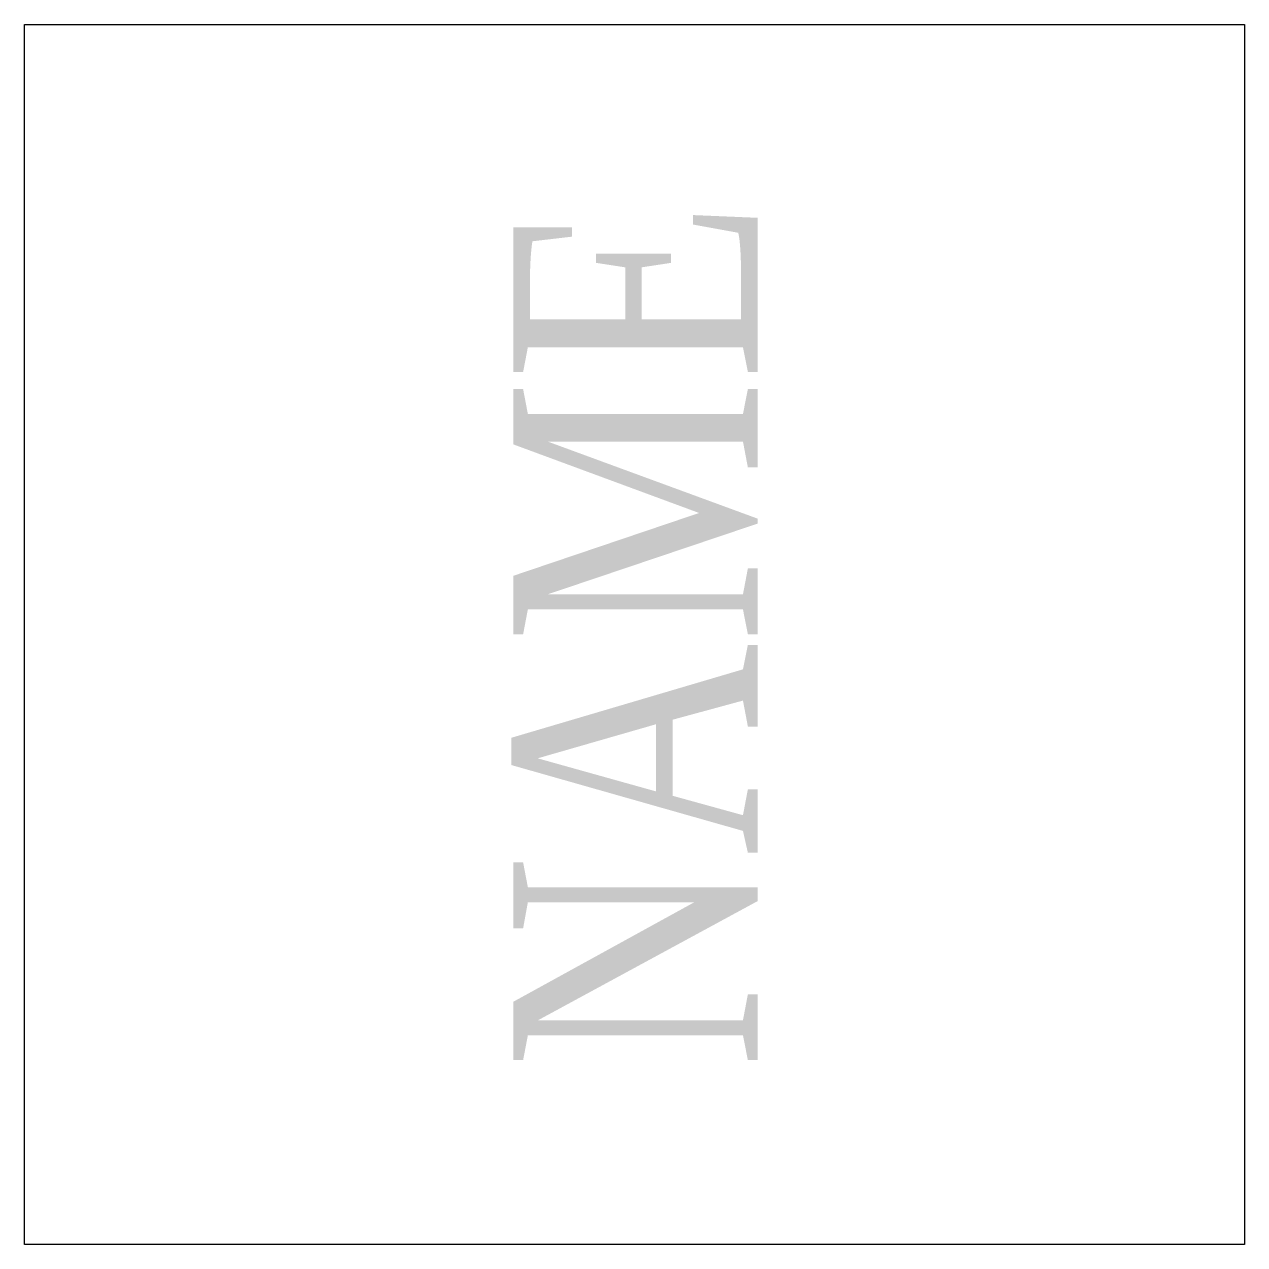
# Model space of a CAD drawing. Header units: millimetres. Extents: x -7.5 to 7.5, y 0 to 15.
import ezdxf
from ezdxf.enums import TextEntityAlignment as Align

# ---------------------------------------------------------------- set-up
doc = ezdxf.new("R2010")
doc.units = ezdxf.units.MM
doc.layers.add('P-图框', color=7, linetype='Continuous')
doc.styles.add('CHINESE', font='TIMES.TTF', dxfattribs={"width": 0.8, "height": 3})

msp = doc.modelspace()

# ---------------------------------------------------------------- linework, layer by layer
msp.add_lwpolyline([(-7.5, 15), (7.5, 15), (7.5, 0), (-7.5, 0)], close=True)

# ---------------------------------------------------------------- texts
at = {"layer": 'P-图框', "linetype": 'Continuous', "lineweight": -3, "style": 'CHINESE', "width": 0.8}
msp.add_attdef('NAME', text='坡度', height=3, rotation=90, dxfattribs=at).set_placement((0, 7.5), align=Align.MIDDLE)

doc.saveas('drawing.dxf')
